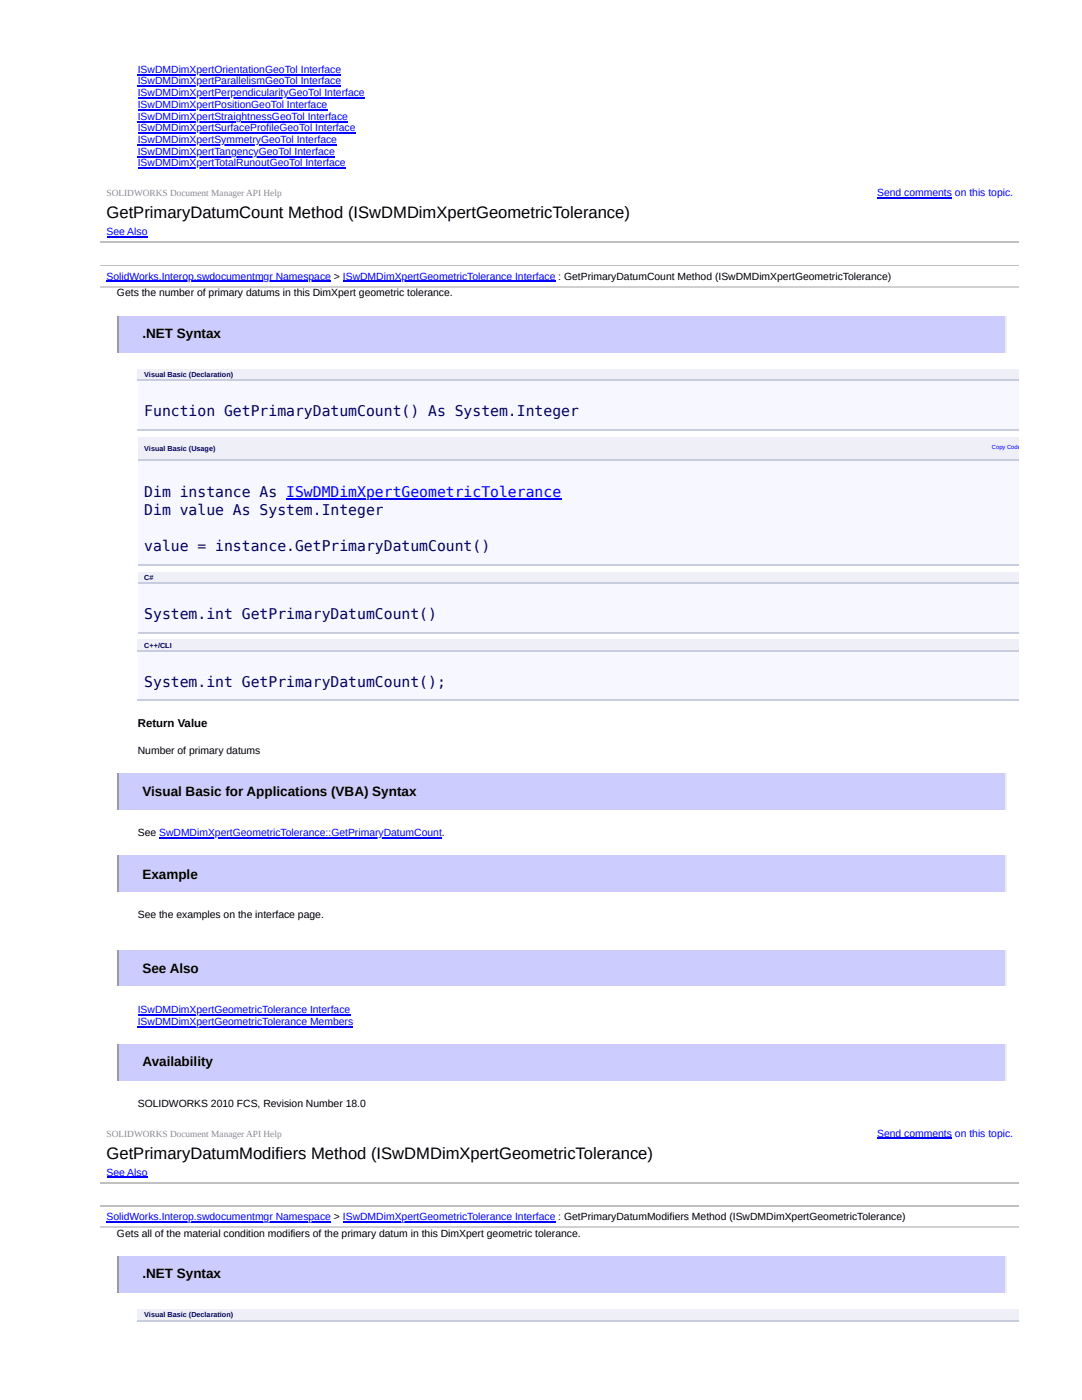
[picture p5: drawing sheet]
<svg xmlns="http://www.w3.org/2000/svg" width="216mm" height="279mm" viewBox="0 0 216 279" stroke-linecap="round" stroke-linejoin="round" font-family="sans-serif">
<defs><g id="words">
<g font-size="3.3">
<text x="21.3" y="43.6">GetPrimaryDatumCount Method (ISwDMDimXpertGeometricTolerance)</text>
<text x="21.3" y="231.2">GetPrimaryDatumModifiers Method (ISwDMDimXpertGeometricTolerance)</text>
</g>
<g font-size="2.9" fill="#006">
<text x="28.8" y="83">Function GetPrimaryDatumCount() As System.Integer</text>
<text x="28.8" y="99.1">Dim instance As ISwDMDimXpertGeometricTolerance</text>
<text x="28.8" y="102.8">Dim value As System.Integer</text>
<text x="28.8" y="110">value = instance.GetPrimaryDatumCount()</text>
<text x="28.8" y="123.5">System.int GetPrimaryDatumCount()</text>
<text x="28.8" y="137">System.int GetPrimaryDatumCount();</text>
</g>
<g font-size="2.7">
<text x="28.4" y="67.5">.NET Syntax</text>
<text x="28.4" y="158.8">Visual Basic for Applications (VBA) Syntax</text>
<text x="28.4" y="175.4">Example</text>
<text x="28.4" y="194.1">See Also</text>
<text x="28.4" y="212.8">Availability</text>
<text x="28.4" y="255.1">.NET Syntax</text>
</g>
<text font-size="2.3" x="27.5" y="145.1">Return Value</text>
<g font-size="2.1" fill="#00f">
<text x="27.5" y="14.5">ISwDMDimXpertOrientationGeoTol Interface</text>
<text x="27.5" y="16.9">ISwDMDimXpertParallelismGeoTol Interface</text>
<text x="27.5" y="19.2">ISwDMDimXpertPerpendicularityGeoTol Interface</text>
<text x="27.5" y="21.5">ISwDMDimXpertPositionGeoTol Interface</text>
<text x="27.5" y="23.9">ISwDMDimXpertStraightnessGeoTol Interface</text>
<text x="27.5" y="26.2">ISwDMDimXpertSurfaceProfileGeoTol Interface</text>
<text x="27.5" y="28.5">ISwDMDimXpertSymmetryGeoTol Interface</text>
<text x="27.5" y="30.9">ISwDMDimXpertTangencyGeoTol Interface</text>
<text x="27.5" y="33.2">ISwDMDimXpertTotalRunoutGeoTol Interface</text>
<text x="175" y="39.2">Send comments on this topic.</text>
<text x="21.3" y="47">See Also</text>
<text x="21.3" y="55.8">SolidWorks.Interop.swdocumentmgr Namespace &gt; ISwDMDimXpertGeometricTolerance Interface : GetPrimaryDatumCount Method (ISwDMDimXpertGeometricTolerance)</text>
<text x="27.5" y="202.2">ISwDMDimXpertGeometricTolerance Interface</text>
<text x="27.5" y="204.5">ISwDMDimXpertGeometricTolerance Members</text>
<text x="175" y="226.8">Send comments on this topic.</text>
<text x="21.3" y="234.6">See Also</text>
<text x="21.3" y="243.4">SolidWorks.Interop.swdocumentmgr Namespace &gt; ISwDMDimXpertGeometricTolerance Interface : GetPrimaryDatumModifiers Method (ISwDMDimXpertGeometricTolerance)</text>
</g>
<g font-size="2.1">
<text x="23.3" y="59.2">Gets the number of primary datums in this DimXpert geometric tolerance.</text>
<text x="27.5" y="150.5">Number of primary datums</text>
<text x="27.5" y="166.9">See SwDMDimXpertGeometricTolerance::GetPrimaryDatumCount.</text>
<text x="27.5" y="183.2">See the examples on the interface page.</text>
<text x="27.5" y="220.8">SOLIDWORKS 2010 FCS, Revision Number 18.0</text>
<text x="23.3" y="246.8">Gets all of the material condition modifiers of the primary datum in this DimXpert geometric tolerance.</text>
</g>
<g font-size="1.9" fill="#8c8c8c">
<text x="21.3" y="39.2">SOLIDWORKS Document Manager API Help</text>
<text x="21.3" y="226.8">SOLIDWORKS Document Manager API Help</text>
</g>
<g font-size="1.4" fill="#006">
<text x="28.8" y="75.2">Visual Basic (Declaration)</text>
<text x="28.8" y="90">Visual Basic (Usage)</text>
<text x="28.8" y="115.7">C#</text>
<text x="28.8" y="129.2">C++/CLI</text>
<text x="28.8" y="262.9">Visual Basic (Declaration)</text>
</g>
<text font-size="1.2" fill="#00f" x="197.9" y="89.7">Copy Code</text>
</g></defs>
<path d="M20 48.4h183.2M20 53.1h183.2" fill="none" stroke="#c0c0c0" stroke-width=".26"/>
<path d="M20 53.2h183.2v3.9h-183.2z" fill="#fff"/>
<path d="M20 57.2h183.2" fill="none" stroke="#d0d0d0" stroke-width=".26"/>
<path d="M23.3 63.1h177.6v7.2h-177.6z" fill="#ccf"/>
<path d="M200.7 63.1v7.2" fill="none" stroke="#eee" stroke-width=".26"/>
<path d="M23.5 63.1v7.2" fill="none" stroke="#9a9a9a" stroke-width=".26"/>
<g fill="#efeff7">
<path d="M27.5 73.7h154.7v2.1h-154.7z"/>
<path d="M182.2 73.7h21v2.1h-21z"/>
</g>
<path d="M27.5 75.8h175.7v10.1h-175.7z" fill="#f7f7ff"/>
<path d="M27.5 75.9h175.7M27.5 85.8h175.7" fill="none" stroke="#c8cdde" stroke-width=".26"/>
<g fill="#efeff7">
<path d="M27.5 87.2h102.5v4.7h-102.5z"/>
<path d="M130 87.2h73.2v4.7h-73.2z"/>
</g>
<path d="M27.5 91.9h175.7v20.7h-175.7z" fill="#f7f7ff"/>
<path d="M27.5 91.7h175.7M27.5 112.8h175.7" fill="none" stroke="#c8cdde" stroke-width=".26"/>
<g fill="#efeff7">
<path d="M27.5 114.2h105.9v2.1h-105.9z"/>
<path d="M133.4 114.2h69.8v2.1h-69.8z"/>
</g>
<path d="M27.5 116.3h175.7v9.8h-175.7z" fill="#f7f7ff"/>
<path d="M27.5 116.4h175.7M27.5 126.2h175.7" fill="none" stroke="#c8cdde" stroke-width=".26"/>
<g fill="#efeff7">
<path d="M27.5 127.7h129.5v2.1h-129.5z"/>
<path d="M157 127.7h46.2v2.1h-46.2z"/>
</g>
<path d="M27.5 129.8h175.7v10.1h-175.7z" fill="#f7f7ff"/>
<path d="M27.5 129.9h175.7M27.5 139.7h175.7" fill="none" stroke="#c8cdde" stroke-width=".26"/>
<path d="M23.3 154.4h177.6v7.3h-177.6z" fill="#ccf"/>
<path d="M200.7 154.4v7.3" fill="none" stroke="#eee" stroke-width=".26"/>
<path d="M23.5 154.4v7.3" fill="none" stroke="#9a9a9a" stroke-width=".26"/>
<path d="M23.3 170.8h177.6v7.2h-177.6z" fill="#ccf"/>
<path d="M200.7 170.8v7.2" fill="none" stroke="#eee" stroke-width=".26"/>
<path d="M23.5 170.8v7.2" fill="none" stroke="#9a9a9a" stroke-width=".26"/>
<path d="M23.3 189.7h177.6v7h-177.6z" fill="#ccf"/>
<path d="M200.7 189.7v7" fill="none" stroke="#eee" stroke-width=".26"/>
<path d="M23.5 189.7v7" fill="none" stroke="#9a9a9a" stroke-width=".26"/>
<path d="M23.3 208.4h177.6v7.3h-177.6z" fill="#ccf"/>
<path d="M200.7 208.4v7.3" fill="none" stroke="#eee" stroke-width=".26"/>
<path d="M23.5 208.4v7.3" fill="none" stroke="#9a9a9a" stroke-width=".26"/>
<path d="M20 224.2h183.2v20.8h-183.2z" fill="#fff"/>
<path d="M20 236h183.2M20 240.7h183.2" fill="none" stroke="#c0c0c0" stroke-width=".26"/>
<path d="M20 240.8h183.2v3.9h-183.2z" fill="#fff"/>
<path d="M20 244.9h183.2" fill="none" stroke="#d0d0d0" stroke-width=".26"/>
<path d="M23.3 250.7h177.6v7.3h-177.6z" fill="#ccf"/>
<path d="M200.7 250.7v7.3" fill="none" stroke="#eee" stroke-width=".26"/>
<path d="M23.5 250.7v7.3" fill="none" stroke="#9a9a9a" stroke-width=".26"/>
<g fill="#efeff7">
<path d="M27.5 261.3h154.7v2.1h-154.7z"/>
<path d="M182.2 261.3h21v2.1h-21z"/>
</g>
<path d="M27.5 263.5h175.7" fill="none" stroke="#c8cdde" stroke-width=".26"/>
<g fill="none" stroke="#00f" stroke-width=".26">
<path d="M27.5 14.9h40.6M27.5 17.2h40.6M27.5 19.6h45.3M27.5 21.9h37.8M27.5 24.2h41.9M27.5 26.6h43.4M27.5 28.9h39.8M27.5 31.3h39.3M27.5 33.6h41.5M175 39.6h15M21.3 47.3h8.1M21.3 56.2h44.8"/>
<path d="M68.4 56.2h42.4M57.1 99.5h54.9M31.8 167.3h56.4M27.5 202.6h42.4M27.5 204.9h43M21.3 235h8.1M175 227.2h15M21.3 243.8h44.8M68.4 243.8h42.4"/>
</g>
<use href="#words"/>
</svg>
